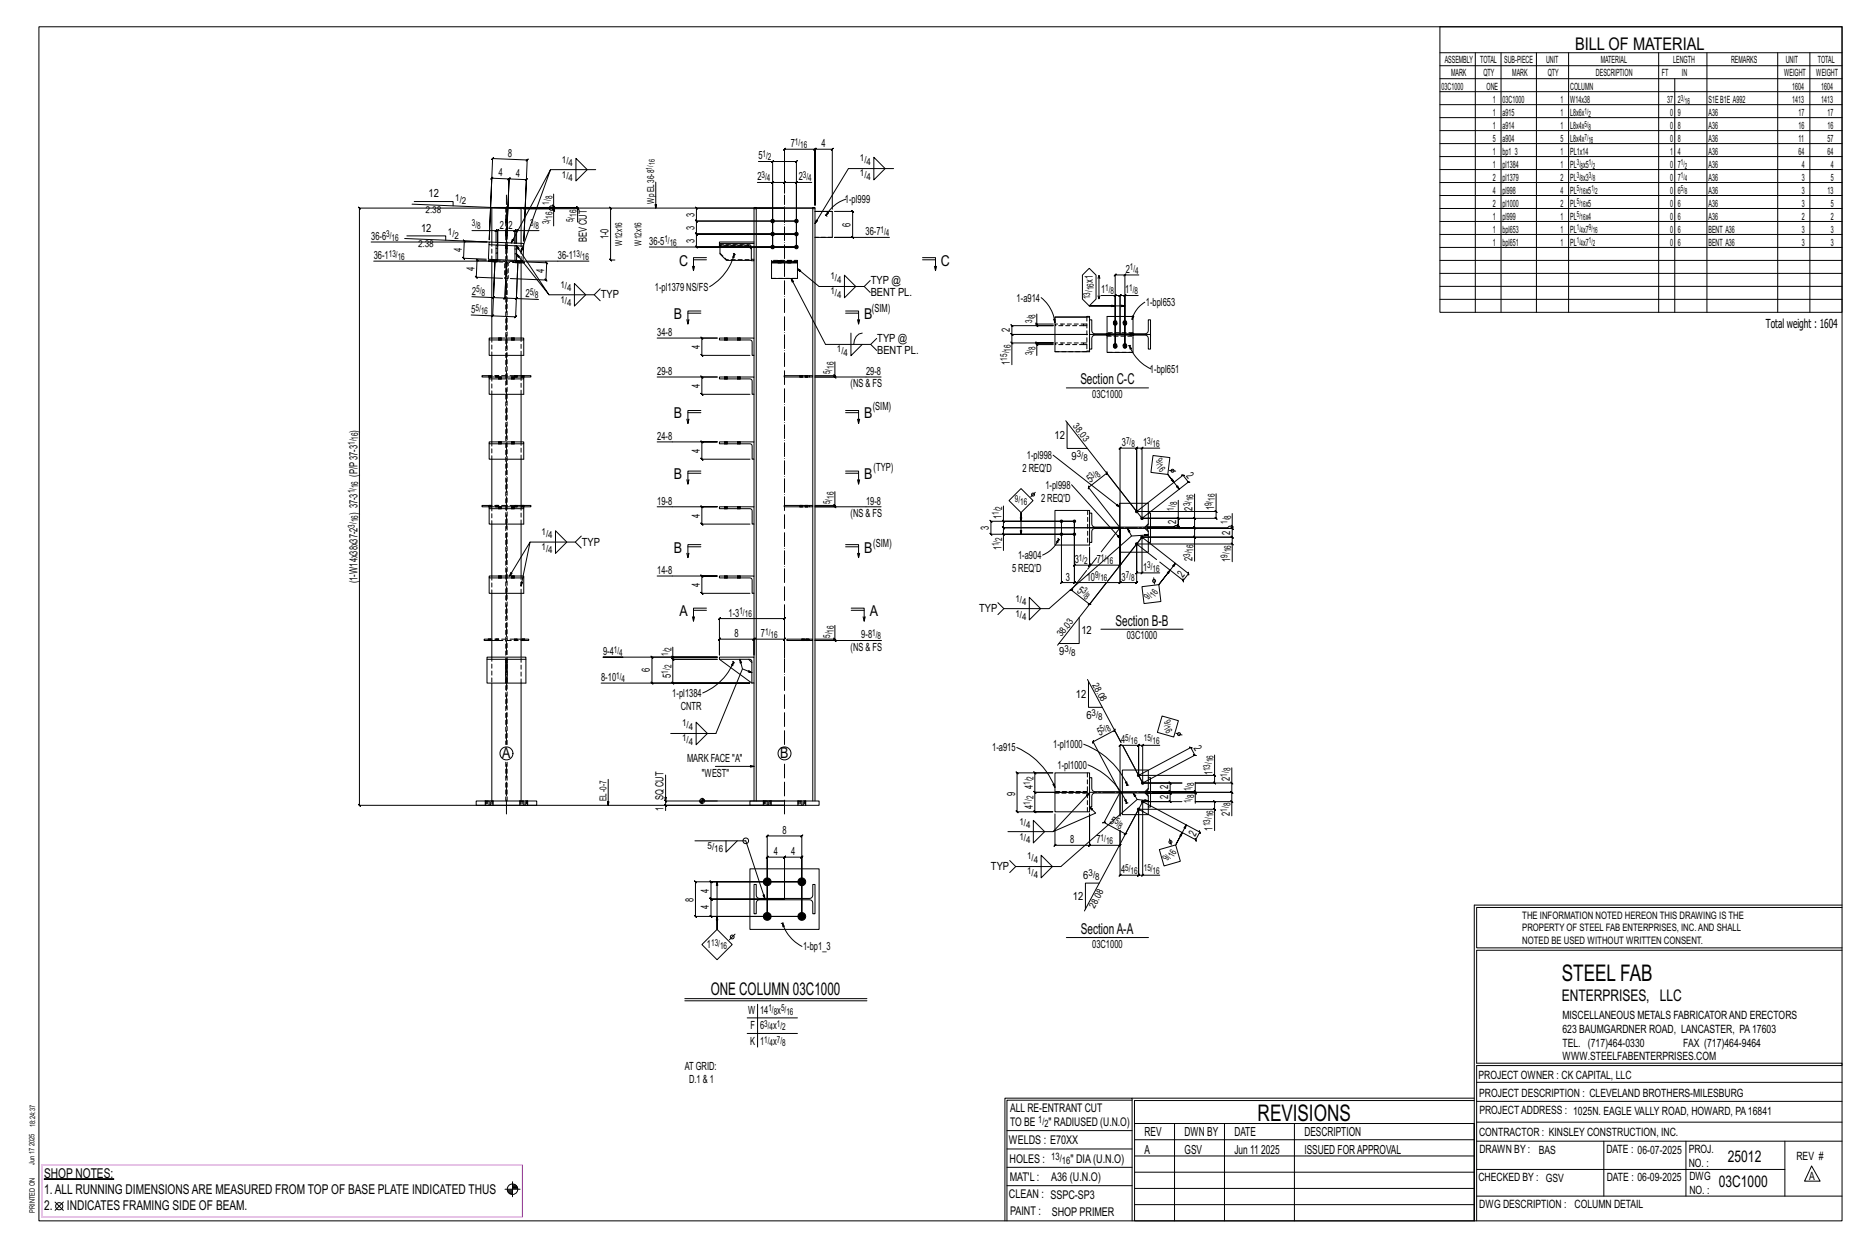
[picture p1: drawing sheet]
<svg xmlns="http://www.w3.org/2000/svg" width="914mm" height="610mm" viewBox="0 0 914 610" stroke-linecap="round" stroke-linejoin="round" font-family="sans-serif">
<defs><g id="words">
<g font-size="11.2">
<text x="764" y="480">STEEL FAB</text>
<text x="616" y="548">REVISIONS</text>
</g>
<g font-size="8.6">
<text x="771" y="24">BILL OF MATERIAL</text>
<text x="348" y="487">ONE COLUMN 03C1000</text>
</g>
<g font-size="7.9">
<text x="765" y="490">ENTERPRISES, LLC</text>
<text x="846" y="569">25012</text>
<text x="841" y="581">03C1000</text>
</g>
<g font-size="7.3">
<text x="332" y="130">C</text>
<text x="461" y="130">C</text>
<text x="330" y="156">B</text>
<text x="423" y="156">B</text>
<text x="529" y="188">Section C-C</text>
<text x="330" y="205">B</text>
<text x="423" y="205">B</text>
<text x="330" y="234">B</text>
<text x="423" y="234">B</text>
<text x="330" y="270">B</text>
<text x="423" y="270">B</text>
<text x="333" y="301">A</text>
<text x="426" y="301">A</text>
<text x="546" y="306">Section B-B</text>
<text x="246" y="371">A</text>
<text x="382" y="371">B</text>
<text x="529" y="457">SectionA-A</text>
</g>
<g font-size="6.6">
<text x="22" y="576">SHOP NOTES:</text>
<text x="22" y="584">1.ALL RUNNING DIMENSIONSARE MEASURED FROM TOP OF BASE PLATE INDICATED THUS</text>
<text x="22" y="592">2.</text>
<text x="33" y="592">INDICATES FRAMING SIDE OF BEAM.</text>
</g>
<g font-size="6.1">
<text x="864" y="161">Total weight : 1604</text>
<text x="560" y="556">REV</text>
<text x="580" y="556">DWN BY</text>
<text x="604" y="556">DATE</text>
<text x="639" y="556">DESCRIPTION</text>
<text x="560" y="564">A</text>
<text x="580" y="564">GSV</text>
<text x="604" y="564">Jun 11</text>
<text x="617" y="564">2025</text>
<text x="639" y="564">ISSUED FORAPPROVAL</text>
</g>
<g font-size="5.9">
<text x="494" y="560">WELDS : E70XX</text>
<text x="494" y="569">HOLES :</text>
<text x="524" y="569">&quot; DIA(U.N.O)</text>
<text x="494" y="578">MAT'L :</text>
<text x="515" y="578">A36 (U.N.O)</text>
<text x="494" y="586">CLEAN : SSPC-SP3</text>
<text x="495" y="595">PAINT :</text>
<text x="515" y="595">SHOP PRIMER</text>
</g>
<g font-size="5.8">
<text x="494" y="544">ALL RE-ENTRANT CUT</text>
<text x="494" y="551">TO BE</text>
<text x="513" y="551">&quot; RADIUSED (U.N.O)</text>
</g>
<g font-size="5.6">
<text x="765" y="499">MISCELLANEOUS METALS FABRICATORAND ERECTORS</text>
<text x="765" y="505">623 BAUMGARDNER ROAD, LANCASTER, PA17603</text>
<text x="765" y="512">TEL. (717)464-0330</text>
<text x="824" y="512">FAX (717)464-9464</text>
<text x="765" y="519">WWW.STEELFABENTERPRISES.COM</text>
<text x="724" y="528">PROJECT OWNER : CK CAPITAL, LLC</text>
<text x="724" y="537">PROJECT DESCRIPTION : CLEVELAND BROTHERS-MILESBURG</text>
<text x="724" y="545">PROJECTADDRESS : 1025N. EAGLE VALLY ROAD, HOWARD, PA16841</text>
<text x="724" y="556">CONTRACTOR : KINSLEY CONSTRUCTION, INC.</text>
<text x="724" y="564">DRAWN BY :</text>
<text x="753" y="564">BAS</text>
<text x="786" y="564">DATE : 06-07-2025</text>
<text x="827" y="564">PROJ.</text>
<text x="879" y="568">REV #</text>
<text x="827" y="571">NO. :</text>
<text x="724" y="578">CHECKED BY : GSV</text>
<text x="787" y="578">DATE : 06-09-2025</text>
<text x="827" y="578">DWG</text>
<text x="886" y="578">A</text>
<text x="827" y="584">NO. :</text>
<text x="724" y="591">DWG DESCRIPTION : COLUMN DETAIL</text>
</g>
<g font-size="5.5">
<text x="249" y="77" transform="rotate(2 249 77)">8</text>
<text x="387" y="72">7</text>
<text x="402" y="72">4</text>
<text x="371" y="78">5</text>
<text x="244" y="86" transform="rotate(2 244 86)">4</text>
<text x="252" y="87" transform="rotate(2 252 87)">4</text>
<text x="371" y="88">2</text>
<text x="391" y="88">2</text>
<text x="210" y="97">12</text>
<text x="414" y="99">1-pl999</text>
<text x="340" y="106" transform="rotate(-90 340 106)">3</text>
<text x="206" y="113">12</text>
<text x="245" y="112">2</text>
<text x="249" y="112">2</text>
<text x="340" y="113" transform="rotate(-90 340 113)">3</text>
<text x="416" y="111" transform="rotate(-90 416 111)">6</text>
<text x="182" y="117">36-6</text>
<text x="287" y="119" transform="rotate(-90 287 119)">BEV CUT</text>
<text x="298" y="117" transform="rotate(-90 298 117)">1-0</text>
<text x="318" y="120">36-5</text>
<text x="340" y="119" transform="rotate(-90 340 119)">3</text>
<text x="424" y="115">36-7</text>
<text x="226" y="124" transform="rotate(-88 226 124)">4</text>
<text x="183" y="127">36-1</text>
<text x="273" y="127">36-1</text>
<text x="232" y="132" transform="rotate(-88 232 132)">4</text>
<text x="266" y="134" transform="rotate(-88 266 134)">4</text>
<text x="551" y="134">2</text>
<text x="321" y="142">1-pl1379 NS/FS</text>
<text x="426" y="139">TYP @</text>
<text x="535" y="138" transform="rotate(-90 535 138)">x1</text>
<text x="539" y="144">1</text>
<text x="551" y="144">1</text>
<text x="231" y="144" transform="rotate(2 231 144)">2</text>
<text x="257" y="145" transform="rotate(2 257 145)">2</text>
<text x="294" y="146">TYP</text>
<text x="426" y="145">BENT PL.</text>
<text x="498" y="148">1-a914</text>
<text x="561" y="150">1-bpl653</text>
<text x="231" y="153" transform="rotate(2 231 153)">5</text>
<text x="427" y="153">(SIM)</text>
<text x="322" y="164">34-8</text>
<text x="429" y="168">TYP @</text>
<text x="494" y="162" transform="rotate(-90 494 162)">2</text>
<text x="343" y="171" transform="rotate(-90 343 171)">4</text>
<text x="429" y="173">BENT PL.</text>
<text x="494" y="178" transform="rotate(-90 494 178)">1</text>
<text x="322" y="183">29-8</text>
<text x="424" y="183">29-8</text>
<text x="563" y="183">1-bpl651</text>
<text x="343" y="190" transform="rotate(-90 343 190)">4</text>
<text x="416" y="189">(NS &amp; FS</text>
<text x="535" y="195">03C1000</text>
<text x="427" y="200">(SIM)</text>
<text x="175" y="212" transform="rotate(-90 175 212)">)</text>
<text x="322" y="215">24-8</text>
<text x="516" y="215">12</text>
<text x="343" y="222" transform="rotate(-90 343 222)">4</text>
<text x="549" y="218">3</text>
<text x="560" y="218">1</text>
<text x="503" y="225">1-pl998</text>
<text x="524" y="225">9</text>
<text x="175" y="233" transform="rotate(-90 175 233)">(P/P37-3</text>
<text x="428" y="231">(TYP)</text>
<text x="501" y="231">2 REQ'D</text>
<text x="581" y="233" transform="rotate(52 581 233)">2</text>
<text x="512" y="239">1-pl998</text>
<text x="534" y="236" transform="rotate(-38 534 236)">5</text>
<text x="510" y="246">2 REQ'D</text>
<text x="322" y="247">19-8</text>
<text x="424" y="247">19-8</text>
<text x="584" y="250" transform="rotate(-90 584 250)">2</text>
<text x="594" y="250" transform="rotate(-90 594 250)">1</text>
<text x="175" y="252" transform="rotate(-90 175 252)">) 37-3</text>
<text x="343" y="254" transform="rotate(-90 343 254)">4</text>
<text x="416" y="253">(NS &amp; FS</text>
<text x="490" y="254" transform="rotate(-90 490 254)">1</text>
<text x="576" y="256" transform="rotate(-90 576 256)">2</text>
<text x="484" y="259" transform="rotate(-90 484 259)">3</text>
<text x="602" y="262" transform="rotate(-90 602 262)">2</text>
<text x="285" y="267">TYP</text>
<text x="427" y="268">(SIM)</text>
<text x="490" y="269" transform="rotate(-90 490 269)">1</text>
<text x="498" y="273">1-a904</text>
<text x="526" y="276">3</text>
<text x="537" y="276">7</text>
<text x="584" y="275" transform="rotate(-90 584 275)">2</text>
<text x="602" y="275" transform="rotate(-90 602 275)">1</text>
<text x="322" y="281">14-8</text>
<text x="495" y="280">5 REQ'D</text>
<text x="560" y="279">1</text>
<text x="175" y="285" transform="rotate(-90 175 285)">(1-W14x38x37-2</text>
<text x="343" y="287" transform="rotate(-90 343 287)">4</text>
<text x="522" y="284">3</text>
<text x="532" y="284">10</text>
<text x="549" y="284">3</text>
<text x="579" y="283" transform="rotate(-52 579 283)">2</text>
<text x="527" y="289" transform="rotate(38 527 289)">5</text>
<text x="479" y="300">TYP</text>
<text x="357" y="302">1-3</text>
<text x="360" y="312">8</text>
<text x="372" y="312">7</text>
<text x="529" y="310">12</text>
<text x="422" y="312">9-8</text>
<text x="552" y="313">03C1000</text>
<text x="295" y="321">9-4</text>
<text x="416" y="318">(NS &amp; FS</text>
<text x="519" y="320">9</text>
<text x="318" y="329" transform="rotate(-90 318 329)">6</text>
<text x="294" y="333">8-10</text>
<text x="328" y="332" transform="rotate(-90 328 332)">5</text>
<text x="329" y="341">1-pl1384</text>
<text x="527" y="341">12</text>
<text x="333" y="347">CNTR</text>
<text x="532" y="352">6</text>
<text x="538" y="360" transform="rotate(-28 538 360)">5</text>
<text x="549" y="364">4</text>
<text x="584" y="366" transform="rotate(62 584 366)">2</text>
<text x="486" y="368">1-a915</text>
<text x="516" y="366">1-pl1000</text>
<text x="336" y="373">MARK FACE &quot;A&quot;</text>
<text x="518" y="376">1-pl1000</text>
<text x="344" y="380">&quot;WEST&quot;</text>
<text x="594" y="379" transform="rotate(-90 594 379)">1</text>
<text x="602" y="382" transform="rotate(-90 602 382)">2</text>
<text x="497" y="390" transform="rotate(-90 497 390)">9</text>
<text x="506" y="386" transform="rotate(-90 506 386)">4</text>
<text x="572" y="386" transform="rotate(-90 572 386)">2</text>
<text x="325" y="391" transform="rotate(-90 325 391)">SQ CUT</text>
<text x="506" y="396" transform="rotate(-90 506 396)">4</text>
<text x="572" y="391" transform="rotate(-90 572 391)">2</text>
<text x="325" y="397" transform="rotate(-90 325 397)">1</text>
<text x="602" y="399" transform="rotate(-90 602 399)">2</text>
<text x="383" y="408">8</text>
<text x="543" y="403" transform="rotate(28 543 403)">5</text>
<text x="594" y="406" transform="rotate(-90 594 406)">1</text>
<text x="524" y="413">8</text>
<text x="537" y="413">7</text>
<text x="585" y="409" transform="rotate(-62 585 409)">2</text>
<text x="379" y="418">4</text>
<text x="387" y="418">4</text>
<text x="485" y="426">TYP</text>
<text x="530" y="430">6</text>
<text x="549" y="427">4</text>
<text x="347" y="437" transform="rotate(-90 347 437)">4</text>
<text x="339" y="441" transform="rotate(-90 339 441)">8</text>
<text x="525" y="440">12</text>
<text x="347" y="445" transform="rotate(-90 347 445)">4</text>
<text x="346" y="464">1</text>
<text x="393" y="465">1-bp1_3</text>
<text x="535" y="464">03C1000</text>
<text x="366" y="496">W</text>
<text x="372" y="496">14</text>
<text x="380" y="496">x</text>
<text x="367" y="504">F</text>
<text x="372" y="504">6</text>
<text x="378" y="504">x</text>
<text x="367" y="511">K</text>
<text x="372" y="511">1</text>
<text x="378" y="511">x</text>
<text x="335" y="523">AT GRID:</text>
<text x="337" y="530">D.1 &amp; 1</text>
</g>
<g font-size="5">
<text x="745" y="450">THE INFORMATION NOTED HEREON THIS DRAWING IS THE</text>
<text x="745" y="456">PROPERTY OF STEEL FAB ENTERPRISES, INC.AND SHALL</text>
<text x="745" y="462">NOTED BE USED WITHOUT WRITTEN CONSENT.</text>
<text x="508" y="550">1/</text>
<text x="511" y="551">2</text>
<text x="515" y="568">13/</text>
<text x="520" y="570">16</text>
</g>
<g font-size="4.9">
<text x="707" y="31">ASSEMBLY</text>
<text x="725" y="31">TOTAL</text>
<text x="736" y="31">SUB-PIECE</text>
<text x="757" y="31">UNIT</text>
<text x="784" y="31">MATERIAL</text>
<text x="819" y="31">LENGTH</text>
<text x="847" y="31">REMARKS</text>
<text x="874" y="31">UNIT</text>
<text x="890" y="31">TOTAL</text>
<text x="710" y="37">MARK</text>
<text x="726" y="37">QTY</text>
<text x="740" y="37">MARK</text>
<text x="758" y="37">QTY</text>
<text x="781" y="37">DESCRIPTION</text>
<text x="814" y="37">FT</text>
<text x="823" y="37">IN</text>
<text x="873" y="37">WEIGHT</text>
<text x="889" y="37">WEIGHT</text>
<text x="706" y="44">03C1000</text>
<text x="728" y="44">ONE</text>
<text x="769" y="44">COLUMN</text>
<text x="877" y="44">1604</text>
<text x="891" y="44">1604</text>
<text x="731" y="50">1</text>
<text x="736" y="50">03C1000</text>
<text x="764" y="50">1</text>
<text x="769" y="50">W14x38</text>
<text x="816" y="50">37</text>
<text x="821" y="50">2</text>
<text x="836" y="50">S1EB1E A992</text>
<text x="877" y="50">1413</text>
<text x="891" y="50">1413</text>
<text x="731" y="57">1</text>
<text x="736" y="57">a915</text>
<text x="764" y="57">1</text>
<text x="769" y="57">L8x6x</text>
<text x="818" y="57">0</text>
<text x="821" y="57">9</text>
<text x="836" y="57">A36</text>
<text x="880" y="57">17</text>
<text x="895" y="57">17</text>
<text x="731" y="63">1</text>
<text x="736" y="63">a914</text>
<text x="764" y="63">1</text>
<text x="769" y="63">L8x4x</text>
<text x="818" y="63">0</text>
<text x="821" y="63">8</text>
<text x="836" y="63">A36</text>
<text x="880" y="63">16</text>
<text x="895" y="63">16</text>
<text x="731" y="69">5</text>
<text x="736" y="69">a904</text>
<text x="764" y="69">5</text>
<text x="769" y="69">L8x4x</text>
<text x="818" y="69">0</text>
<text x="821" y="69">8</text>
<text x="836" y="69">A36</text>
<text x="880" y="69">11</text>
<text x="895" y="69">57</text>
<text x="731" y="76">1</text>
<text x="736" y="76">bp1_3</text>
<text x="764" y="76">1</text>
<text x="769" y="76">PL1x14</text>
<text x="818" y="76">1</text>
<text x="821" y="76">4</text>
<text x="836" y="76">A36</text>
<text x="880" y="76">64</text>
<text x="895" y="76">64</text>
<text x="731" y="82">1</text>
<text x="736" y="82">pl1384</text>
<text x="764" y="82">1</text>
<text x="769" y="82">PL x5</text>
<text x="818" y="82">0</text>
<text x="821" y="82">7</text>
<text x="836" y="82">A36</text>
<text x="882" y="82">4</text>
<text x="896" y="82">4</text>
<text x="731" y="88">2</text>
<text x="736" y="88">pl1379</text>
<text x="764" y="88">2</text>
<text x="769" y="88">PL x3</text>
<text x="818" y="88">0</text>
<text x="821" y="88">7</text>
<text x="836" y="88">A36</text>
<text x="882" y="88">3</text>
<text x="896" y="88">5</text>
<text x="731" y="95">4</text>
<text x="736" y="95">pl998</text>
<text x="764" y="95">4</text>
<text x="769" y="95">PL</text>
<text x="776" y="95">x5</text>
<text x="818" y="95">0</text>
<text x="821" y="95">6</text>
<text x="836" y="95">A36</text>
<text x="882" y="95">3</text>
<text x="895" y="95">13</text>
<text x="731" y="101">2</text>
<text x="736" y="101">pl1000</text>
<text x="764" y="101">2</text>
<text x="769" y="101">PL</text>
<text x="776" y="101">x5</text>
<text x="818" y="101">0</text>
<text x="821" y="101">6</text>
<text x="836" y="101">A36</text>
<text x="882" y="101">3</text>
<text x="896" y="101">5</text>
<text x="731" y="107">1</text>
<text x="736" y="107">pl999</text>
<text x="764" y="107">1</text>
<text x="769" y="107">PL</text>
<text x="776" y="107">x4</text>
<text x="818" y="107">0</text>
<text x="821" y="107">6</text>
<text x="836" y="107">A36</text>
<text x="882" y="107">2</text>
<text x="896" y="107">2</text>
<text x="731" y="114">1</text>
<text x="736" y="114">bpl653</text>
<text x="764" y="114">1</text>
<text x="769" y="114">PL x7</text>
<text x="818" y="114">0</text>
<text x="821" y="114">6</text>
<text x="836" y="114">BENT A36</text>
<text x="882" y="114">3</text>
<text x="896" y="114">3</text>
<text x="731" y="120">1</text>
<text x="736" y="120">bpl651</text>
<text x="764" y="120">1</text>
<text x="769" y="120">PL x7</text>
<text x="818" y="120">0</text>
<text x="821" y="120">6</text>
<text x="836" y="120">BENT A36</text>
<text x="882" y="120">3</text>
<text x="896" y="120">3</text>
</g>
<g font-size="4.7">
<text x="389" y="71">1/</text>
<text x="373" y="77">1/</text>
<text x="392" y="72">16</text>
<text x="275" y="80">1/</text>
<text x="278" y="81">4</text>
<text x="376" y="78">2</text>
<text x="421" y="79">1/</text>
<text x="424" y="81">4</text>
<text x="275" y="87">1/</text>
<text x="278" y="89">4</text>
<text x="373" y="87">3/</text>
<text x="375" y="89">4</text>
<text x="393" y="87">3/</text>
<text x="396" y="89">4</text>
<text x="421" y="86">1/</text>
<text x="424" y="88">4</text>
<text x="223" y="98">1/</text>
<text x="226" y="100">2</text>
<text x="269" y="100" transform="rotate(-90 269 100)">1/</text>
<text x="270" y="97" transform="rotate(-90 270 97)">8</text>
<text x="320" y="100" transform="rotate(-90 320 100)">Wp EL36-8</text>
<text x="208" y="104" transform="rotate(2 208 104)">2.38</text>
<text x="270" y="107" transform="rotate(-90 270 107)">16</text>
<text x="282" y="106" transform="rotate(-90 282 106)">16</text>
<text x="231" y="111">3/</text>
<text x="234" y="112">8</text>
<text x="259" y="111">3/</text>
<text x="262" y="112">8</text>
<text x="269" y="110" transform="rotate(-90 269 110)">3/</text>
<text x="281" y="109" transform="rotate(-90 281 109)">5/</text>
<text x="431" y="114">1/</text>
<text x="189" y="116">3/</text>
<text x="192" y="118">16</text>
<text x="219" y="115">1/</text>
<text x="223" y="117">2</text>
<text x="325" y="119">1/</text>
<text x="434" y="116">4</text>
<text x="190" y="126">13/</text>
<text x="205" y="121" transform="rotate(2 205 121)">2.38</text>
<text x="280" y="126">13/</text>
<text x="305" y="120" transform="rotate(-90 305 120)">W12x16</text>
<text x="314" y="120" transform="rotate(-90 314 120)">W12x16</text>
<text x="328" y="120">16</text>
<text x="195" y="127">16</text>
<text x="285" y="127">16</text>
<text x="407" y="137">1/</text>
<text x="553" y="132">1/</text>
<text x="556" y="134">4</text>
<text x="233" y="143" transform="rotate(2 233 143)">5/</text>
<text x="274" y="141">1/</text>
<text x="278" y="142">4</text>
<text x="410" y="138">4</text>
<text x="535" y="142" transform="rotate(-90 535 142)">16</text>
<text x="541" y="142">1/</text>
<text x="553" y="142">1/</text>
<text x="236" y="145" transform="rotate(2 236 145)">8</text>
<text x="259" y="144" transform="rotate(2 259 144)">5/</text>
<text x="262" y="146" transform="rotate(2 262 146)">8</text>
<text x="274" y="148">1/</text>
<text x="278" y="150">4</text>
<text x="407" y="144">1/</text>
<text x="410" y="146">4</text>
<text x="534" y="146" transform="rotate(-90 534 146)">13/</text>
<text x="544" y="144">8</text>
<text x="555" y="144">8</text>
<text x="233" y="152" transform="rotate(2 233 152)">5/</text>
<text x="235" y="154" transform="rotate(2 235 154)">16</text>
<text x="507" y="155" transform="rotate(-90 507 155)">8</text>
<text x="505" y="158" transform="rotate(-90 505 158)">3/</text>
<text x="410" y="172">1/</text>
<text x="495" y="172" transform="rotate(-90 495 172)">16</text>
<text x="505" y="174" transform="rotate(-90 505 174)">3/</text>
<text x="507" y="171" transform="rotate(-90 507 171)">8</text>
<text x="413" y="174">4</text>
<text x="493" y="176" transform="rotate(-90 493 176)">15/</text>
<text x="406" y="183" transform="rotate(-90 406 183)">5/</text>
<text x="408" y="181" transform="rotate(-90 408 181)">16</text>
<text x="525" y="209" transform="rotate(52 525 209)">38.03</text>
<text x="175" y="215" transform="rotate(-90 175 215)">16</text>
<text x="174" y="218" transform="rotate(-90 174 218)">1/</text>
<text x="551" y="217">7/</text>
<text x="554" y="219">8</text>
<text x="562" y="217">3/</text>
<text x="564" y="219">16</text>
<text x="527" y="224">3/</text>
<text x="530" y="225">8</text>
<text x="566" y="225" transform="rotate(52 566 225)">9/</text>
<text x="538" y="234" transform="rotate(-38 538 234)">8</text>
<text x="566" y="228" transform="rotate(52 566 228)">16</text>
<text x="175" y="239" transform="rotate(-90 175 239)">16</text>
<text x="535" y="234" transform="rotate(-38 535 234)">3/</text>
<text x="174" y="241" transform="rotate(-90 174 241)">1/</text>
<text x="408" y="244" transform="rotate(-90 408 244)">16</text>
<text x="497" y="245">9/</text>
<text x="584" y="245" transform="rotate(-90 584 245)">16</text>
<text x="595" y="245" transform="rotate(-90 595 245)">16</text>
<text x="406" y="247" transform="rotate(-90 406 247)">5/</text>
<text x="489" y="252" transform="rotate(-90 489 252)">1/</text>
<text x="491" y="249" transform="rotate(-90 491 249)">2</text>
<text x="499" y="247">16</text>
<text x="575" y="250" transform="rotate(-90 575 250)">1/</text>
<text x="576" y="247" transform="rotate(-90 576 247)">8</text>
<text x="583" y="248" transform="rotate(-90 583 248)">3/</text>
<text x="593" y="248" transform="rotate(-90 593 248)">9/</text>
<text x="175" y="256" transform="rotate(-90 175 256)">16</text>
<text x="601" y="256" transform="rotate(-90 601 256)">1/</text>
<text x="603" y="254" transform="rotate(-90 603 254)">8</text>
<text x="174" y="258" transform="rotate(-90 174 258)">3/</text>
<text x="265" y="262">1/</text>
<text x="268" y="263">4</text>
<text x="265" y="269">1/</text>
<text x="489" y="267" transform="rotate(-90 489 267)">1/</text>
<text x="491" y="265" transform="rotate(-90 491 265)">2</text>
<text x="584" y="270" transform="rotate(-90 584 270)">16</text>
<text x="268" y="271">4</text>
<text x="528" y="274">1/</text>
<text x="531" y="276">2</text>
<text x="539" y="274">1/</text>
<text x="541" y="276">16</text>
<text x="583" y="273" transform="rotate(-90 583 273)">3/</text>
<text x="601" y="273" transform="rotate(-90 601 273)">9/</text>
<text x="603" y="270" transform="rotate(-90 603 270)">16</text>
<text x="562" y="278">3/</text>
<text x="564" y="280">16</text>
<text x="536" y="283">9/</text>
<text x="539" y="284">16</text>
<text x="551" y="283">7/</text>
<text x="554" y="284">8</text>
<text x="529" y="290" transform="rotate(38 529 290)">3/</text>
<text x="530" y="293" transform="rotate(38 530 293)">8</text>
<text x="562" y="293" transform="rotate(-52 562 293)">9/</text>
<text x="565" y="292" transform="rotate(-52 565 292)">16</text>
<text x="497" y="294">1/</text>
<text x="500" y="296">4</text>
<text x="362" y="300">1/</text>
<text x="365" y="302">16</text>
<text x="497" y="302">1/</text>
<text x="500" y="303">4</text>
<text x="375" y="310">1/</text>
<text x="408" y="309" transform="rotate(-90 408 309)">16</text>
<text x="427" y="311">1/</text>
<text x="520" y="312" transform="rotate(-52 520 312)">38.03</text>
<text x="377" y="312">16</text>
<text x="406" y="312" transform="rotate(-90 406 312)">5/</text>
<text x="430" y="313">8</text>
<text x="301" y="319">1/</text>
<text x="303" y="321">4</text>
<text x="327" y="321" transform="rotate(-90 327 321)">1/</text>
<text x="329" y="318" transform="rotate(-90 329 318)">2</text>
<text x="521" y="319">3/</text>
<text x="524" y="321">8</text>
<text x="327" y="330" transform="rotate(-90 327 330)">1/</text>
<text x="329" y="327" transform="rotate(-90 329 327)">2</text>
<text x="302" y="332">1/</text>
<text x="304" y="334">4</text>
<text x="535" y="335" transform="rotate(62 535 335)">28.08</text>
<text x="534" y="350">3/</text>
<text x="538" y="352">8</text>
<text x="570" y="353" transform="rotate(61 570 353)">9/</text>
<text x="334" y="355">1/</text>
<text x="337" y="357">4</text>
<text x="541" y="358" transform="rotate(-28 541 358)">/8</text>
<text x="570" y="356" transform="rotate(61 570 356)">16</text>
<text x="334" y="363">1/</text>
<text x="337" y="364">4</text>
<text x="551" y="362">5/</text>
<text x="553" y="364">16</text>
<text x="560" y="362">15/</text>
<text x="564" y="364">16</text>
<text x="592" y="377" transform="rotate(-90 592 377)">13/</text>
<text x="594" y="373" transform="rotate(-90 594 373)">16</text>
<text x="602" y="377" transform="rotate(-90 602 377)">8</text>
<text x="506" y="381" transform="rotate(-90 506 381)">2</text>
<text x="601" y="380" transform="rotate(-90 601 380)">1/</text>
<text x="504" y="384" transform="rotate(-90 504 384)">1/</text>
<text x="583" y="387" transform="rotate(-90 583 387)">1/</text>
<text x="585" y="384" transform="rotate(-90 585 384)">8</text>
<text x="297" y="392" transform="rotate(-90 297 392)">EL-0-7</text>
<text x="504" y="394" transform="rotate(-90 504 394)">1/</text>
<text x="506" y="391" transform="rotate(-90 506 391)">2</text>
<text x="583" y="393" transform="rotate(-90 583 393)">1/</text>
<text x="585" y="390" transform="rotate(-90 585 390)">8</text>
<text x="602" y="394" transform="rotate(-90 602 394)">8</text>
<text x="594" y="400" transform="rotate(-90 594 400)">16</text>
<text x="601" y="397" transform="rotate(-90 601 397)">1/</text>
<text x="499" y="403">1/</text>
<text x="502" y="405">4</text>
<text x="545" y="402" transform="rotate(28 545 402)">5/</text>
<text x="547" y="405" transform="rotate(28 547 405)">8</text>
<text x="592" y="404" transform="rotate(-90 592 404)">13/</text>
<text x="499" y="411">1/</text>
<text x="502" y="412">4</text>
<text x="539" y="411">1/</text>
<text x="541" y="413">16</text>
<text x="346" y="415">5/</text>
<text x="350" y="417">16</text>
<text x="574" y="420" transform="rotate(-61 574 420)">16</text>
<text x="503" y="420">1/</text>
<text x="506" y="422">4</text>
<text x="551" y="426">5/</text>
<text x="560" y="426">15/</text>
<text x="572" y="421" transform="rotate(-61 572 421)">9/</text>
<text x="503" y="428">1/</text>
<text x="506" y="429">4</text>
<text x="533" y="429">3/</text>
<text x="536" y="430">8</text>
<text x="553" y="428">16</text>
<text x="564" y="428">16</text>
<text x="536" y="445" transform="rotate(-62 536 445)">28.08</text>
<text x="348" y="463">13/</text>
<text x="352" y="464">16</text>
<text x="376" y="495">1/</text>
<text x="379" y="496">8</text>
<text x="382" y="495">5/</text>
<text x="385" y="496">16</text>
<text x="374" y="502">3/</text>
<text x="380" y="502">1/</text>
<text x="377" y="504">4</text>
<text x="383" y="504">2</text>
<text x="374" y="510">1/</text>
<text x="377" y="512">4</text>
<text x="380" y="510">7/</text>
<text x="383" y="512">8</text>
</g>
<g font-size="4.2">
<text x="823" y="49">3/</text>
<text x="825" y="51">16</text>
<text x="776" y="56">1/</text>
<text x="778" y="57">2</text>
<text x="776" y="62">5/</text>
<text x="778" y="63">8</text>
<text x="776" y="68">7/</text>
<text x="778" y="70">16</text>
<text x="772" y="81">3/</text>
<text x="774" y="82">8</text>
<text x="778" y="81">1/</text>
<text x="780" y="82">2</text>
<text x="823" y="81">1/</text>
<text x="825" y="82">2</text>
<text x="772" y="87">3/</text>
<text x="774" y="89">8</text>
<text x="778" y="87">3/</text>
<text x="780" y="89">8</text>
<text x="823" y="87">1/</text>
<text x="825" y="89">4</text>
<text x="772" y="94">5/</text>
<text x="774" y="95">16</text>
<text x="779" y="94">1/</text>
<text x="781" y="95">2</text>
<text x="823" y="94">5/</text>
<text x="825" y="95">8</text>
<text x="772" y="100">5/</text>
<text x="774" y="101">16</text>
<text x="772" y="106">5/</text>
<text x="774" y="108">16</text>
<text x="772" y="113">1/</text>
<text x="778" y="113">9/</text>
<text x="772" y="119">1/</text>
<text x="774" y="114">4</text>
<text x="778" y="119">1/</text>
<text x="780" y="114">16</text>
<text x="774" y="121">4</text>
<text x="780" y="121">2</text>
</g>
<g font-size="4">
<text x="319" y="83" transform="rotate(-90 319 83)">1/</text>
<text x="321" y="81" transform="rotate(-90 321 81)">16</text>
</g>
<g font-size="3.7">
<text x="17" y="551" transform="rotate(-90 17 551)">18:24:37</text>
<text x="17" y="561" transform="rotate(-90 17 561)">2025</text>
<text x="17" y="570" transform="rotate(-90 17 570)">Jun 17</text>
<text x="17" y="593" transform="rotate(-90 17 593)">PRINTED ON</text>
</g>
</g></defs>
<g fill="#000" stroke="#000" stroke-width=".49">
<path d="M381 128h2zM386 128h1zM22 577h34z"/>
<circle cx="378" cy="115" r=".9"/>
<circle cx="378" cy="108" r=".9"/>
<circle cx="390" cy="108" r=".9"/>
<circle cx="390" cy="115" r=".9"/>
<circle cx="378" cy="121" r=".9"/>
<circle cx="390" cy="121" r=".9"/>
<circle cx="546" cy="158" r="1"/>
<circle cx="551" cy="158" r="1"/>
<circle cx="546" cy="169" r="1"/>
<circle cx="551" cy="169" r="1"/>
<circle cx="520" cy="255" r=".6"/>
<circle cx="526" cy="255" r=".6"/>
<circle cx="556" cy="250" r=".6"/>
<circle cx="559" cy="254" r=".6"/>
<circle cx="520" cy="261" r=".6"/>
<circle cx="526" cy="261" r=".6"/>
<circle cx="556" cy="266" r=".6"/>
<circle cx="559" cy="263" r=".6"/>
<circle cx="557" cy="379" r=".6"/>
<circle cx="557" cy="396" r=".6"/>
<circle cx="559" cy="383" r=".6"/>
<circle cx="559" cy="392" r=".6"/>
<circle cx="376" cy="431" r="1.9"/>
<circle cx="392" cy="431" r="1.9"/>
<circle cx="376" cy="448" r="1.9"/>
<circle cx="392" cy="448" r="1.9"/>
</g>
<g fill="none" stroke="#000" stroke-width=".49">
<path d="M19 13h883v584h-883zM705 13h197v140h-197zM705 26h197M705 32h197M705 39h197M722 26v127M735 26v127M752 26v127M768 26v127M812 26v127M820 39v114M836 26v127"/>
<path d="M870 26v127M886 26v127M705 45h197M705 51h197M705 58h197M241 78l1-1-1 1h17v1l1-1h-1l-2 40 2-30v-1l-1 1h1h-9l1-1-1 1-1 31 1-31 1-1-1 1-8-1-1 1 1-1-2 30 2-39zM282 77l5 6-5 6zM371 79h7v42v-32h-7M378 79h12l-1 1 1-1v42v-32h7M379 79l-1 1zM428 77l5 5-5 6zM705 64h197"/>
<path d="M705 70h197M705 77h197M202 100l46 2M203 99h19v2M269 83h23M271 95v6h-1l-1 1h-27h41l-1-1 1 1M321 89v13M378 89h6v1l1-1h-1v5M379 89l-1 1zM384 94v-21v1l1-1h-1h15l-1 1 1-1v27v-27l-1 1 1-1h8v1l1-1h-1v29M390 89h-6h1l-1 1v-1v5M390 89l-1 1z"/>
<path d="M414 97a16 16 0 0 0-10 8M437 82h-22l-16 27M705 83h197M705 89h197M705 96h197M182 118h56h-11v-1l1 1h-1v8h-1l1 1v-1l11 1M198 117l41 1M199 115h19v3M231 113h12v6M239 120v7h4M239 118l17 1v1h-17zM241 118v-16h14v17"/>
<path d="M242 113l1-1zM243 120h1v4h-1zM243 113h1h-1l1-1v1v7v-7h-1l1-1v1h4h-1l1-1v1v6v-6h-1l1-1v1h4l1-1-1 1v6v-6l1-1-1 1h1M248 109h.1M248 107h.1M248 115h.1M248 114h.1M248 120h.1M250 119l19-36-14 40M252 113l1-1zM264 113h-11v6M271 102l1 1z"/>
<path d="M271 100l1 1zM271 101v1v-1l1 1h-1h-22h22v-1l1 1h-1v1M282 102l1 1zM283 109v-7h-27h13l1 1h1v8M298 101l1 1zM299 102v25h-1l1 1v-1h2M352 119h17v9h-1v-7h-1l-15-1zM369 118h-17v1M369 102h1v290M369 102h30v290M369 102v17M370 102h28v82"/>
<path d="M398 102h1M404 105h.1M404 105l1 1M405 104h1l-2 1zM407 103h-8h8v13h-8M408 103h9l1 1-1-1v13l1 1-1-1h-9h27M705 102h197M705 108h197M705 115h197M183 128h105M238 127h-4h-1l1 1v-1l-1 9v-1l1 1h-1h13M241 127h-2v1h2"/>
<path d="M241 127v38M241 128h.1M241 127h.1M243 124v3h1v-3M243 128h.1M248 122h.1M252 120v4h1v-4l16 24-16-20 1 1v1l-1-2v3h-1v-3M252 128h.1M255 129h.1M255 128h.1M255 128h2v1h-2M255 128v37"/>
<path d="M256 120v8l-12-1M258 128l10 1-1-1 1 1-1 8v-1l1 2-1-1-17-1M281 139l6 5-6 6zM318 121h72h-49l-1-1 1 1v-6l-1-1 1 1h49h-49l-1-1 1 1v-7v1l-1-1h1h49h-49v1l-1-1h1v-6l-1-1 1 1h43h-208l-1-1 1 1v292l-1-1 1 1h208h-58v3M339 130v2M339 127h7M346 126h-7v6l1-2M352 120v4l4 3h12M359 124h.1M359 124v2zM359 124a26 26 0 0 1-12 16M359 124l1 1"/>
<path d="M366 120l2 2M367 120l1 1M369 128v37M378 128h12v1h-12zM378 128h12M378 129v7h12v-7M381 128h1M386 128h1M387 136l17 33h22l3-3M390 131l11 9h22l3-3M413 135l6 5-6 6zM452 126h6v6v-2"/>
<path d="M452 127h6M457 130l1 2M530 135l3-4 4 4v11l-4 4-3-4zM538 135l-1 1M538 136v-1v11M550 135l1-1zM551 135h-5v-1l-1 1h1v34v-24h-7M557 135h-6v34v-24h6M705 121h197M705 127h197M705 134h197M231 145l11 1v-18l-1 27-10-1"/>
<path d="M241 155l1-1zM241 146l1-1zM242 146h5l1-1-1 1 1-18-1 18 1-1-1 1h6M252 147l1-1zM264 147l-11-1 1-18-2 27h1h-1h-11M291 144l3 3M294 141l-3 3h-22M336 156l1 3M337 153h6M343 152h-6v7v-3M414 152h6v7l1-3M414 153h6"/>
<path d="M420 156v3M423 140l3 3M507 158l1 1zM508 159h-1l1 1v-1h8h-21l1 1-1-1v5v-1l1 1h-1h37h-37v-1l1 1h-1v4M508 154v5h8M510 146a18 18 0 0 1 6 12M516 156h1l-1 2zM516 155h17M533 156h1l1 6 1 1h25l1-1v-6h1v15h-1v-6l-1-1h-26l-1 2v5h-1zM533 156v-1h-17v17h17v-1M537 145l1 1v-1M542 155h13"/>
<path d="M546 145h2l1-1-1 1v19v-19l1-1-1 1h3M546 150h-13h18M546 144l-1 1zM551 145v-1l-1 1zM554 155h1l-1 1zM560 148a14 14 0 0 0-6 8M705 140h197M705 146h197M239 165h17v1h-17zM239 166v8h17v-8M241 174v10M244 165h.1"/>
<path d="M244 166h.1M245 165h.1M245 166h.1M250 165h.1M250 166h.1M252 165h.1M252 166h.1M255 174v10M322 165h29h-7h-1l1 1v-1v9l-1-1 1 1h23M352 165h17v9h-1v-7v-1h-16zM355 165h.1M355 166h.1"/>
<path d="M356 165h.1M356 166h.1M361 165h.1M361 166h.1M362 165h.1M362 166h.1M369 174v10M409 177v7h-10M417 163v11l5-5M422 163a5 5 0 0 0-4 6M426 169l3 2M495 167l1 1z"/>
<path d="M507 168l1 1zM508 169v-1l-1-1 1 1h8h-21v10M516 169h-8v5M533 164h30M542 163h.1M542 164h.1M542 163v-8h13v8M542 164v8h13v-8M543 163h.1M543 164h.1M553 169l1 2h-1zM553 169a20 20 0 0 0 10 12"/>
<path d="M553 169h-1M553 163h.1M553 164h.1M553 169h.1M555 163h.1M555 164h.1M563 164h.1M239 184h.1M239 184h17v1h-17zM239 185v8h17v-8M241 184h.1M241 184h-5h3"/>
<path d="M241 193v23M243 184h.1M244 184h.1M244 185h.1M245 184h.1M245 185h.1M250 184h.1M250 185h.1M252 184h.1M252 185h.1M253 184h.1M255 184h5h-4"/>
<path d="M255 193v23M255 184h.1M256 184h.1M322 184h29h-7h-1l1 1v-1v9l-1-1 1 1h23M352 184h17v9h-1v-7v-1h-16zM355 184h.1M355 185h.1M356 184h.1M356 185h.1M361 184h.1M361 185h.1M362 184h.1"/>
<path d="M362 185h.1M369 193v23M384 184h14h-14zM392 184h.1M393 184h.1M394 184h.1M395 184h.1M398 184v63M408 183l1 1zM409 184h-1l1 1v-1h-10h32M522 190h40M239 216h17v1h-17z"/>
<path d="M239 217v8h17v-8M244 216h.1M244 217h.1M245 216h.1M245 217h.1M250 216h.1M250 217h.1M252 216h.1M252 217h.1M322 216h29h-7h-1l1 1v-1v9l-1-1 1 1h23M336 205l1 2M337 202h6"/>
<path d="M343 201h-6v6v-2M352 216h17v9h-1v-7v-1h-16zM355 216h.1M355 217h.1M356 216h.1M356 217h.1M361 216h.1M361 217h.1M362 216h.1M362 217h.1M414 201h6v6l1-2M414 202h6"/>
<path d="M420 205v2M522 206l34 44M522 207v12h10M559 220l1-1zM559 219h-3h1l-1 1v-1v31l23-17-1-1 2 1h-1l3 3h-1h1l-23 18M568 219h-9v35M241 225v23M255 225v23M336 235l1 2M337 232h6M343 230h-6v7v-2M369 225v23"/>
<path d="M414 230h6v7l1-2M414 232h6M420 235v2M500 239l6 6-6 6-6-6zM515 223l33 25M525 237l23 27M564 223l9 1-1 8-9-1zM572 230l4 1M575 236l-3-4 5 7M239 247h.1M239 248h.1M239 248h17v1h-17z"/>
<path d="M239 249v7h17v-7M241 247h.1M241 248h.1M241 247h-5v1h3M241 256v26M243 247h.1M243 248h.1M244 247h.1M244 248h.1M244 249h.1M245 248h.1M245 249h.1"/>
<path d="M250 248h.1M250 249h.1M252 248h.1M252 249h.1M252 247h.1M253 247h.1M253 248h.1M255 247h5v1h-4M255 256v26M255 247h.1M255 248h.1M256 247h.1"/>
<path d="M256 248h.1M272 260l5 5-5 6zM322 248h29h-7l-1-1 1 1v8h-1l1 1v-1h23M352 248h17v8h-1v-6v-1h-16zM355 248h.1M355 249h.1M356 248h.1M356 249h.1M361 248h.1M361 249h.1M362 248h.1M362 249h.1"/>
<path d="M369 256v26M384 247h14v1h-14zM392 247h.1M392 248h.1M393 247h.1M393 248h.1M394 247h.1M394 248h.1M395 247h.1M395 248h.1M398 248v65M408 247l1 1z"/>
<path d="M409 241v6h-10M409 247v1l-1-1 1 1h-10h32M491 255l1 1zM491 248v7h35h-41l1 1-1-1v6l1 1-1-1h41h-35v8M500 255v-4v10M507 241l-2 2M520 255v30l-1 1 1-1h6l-1 1 1-1v-30M526 255v21l-1 1 1-1h7v1l1-1h-1v-8v8v1l1-1h-1h15v1l1-1h-1v-18v27h1l-1 1v-1h-22l-1 1 1-1zM533 251h1l1 6 1 1h25l1-2v-5h1v14h-1v-6h-1h-26l-1 1v5h-1zM533 251v-1h-17v17h17v-2M548 259v11h14v-5M552 259l2 3h8"/>
<path d="M556 250v-31h1l-1 1v-1h-8h1l-1 1v-1v39h-57l1 1-1-1v3M559 254l-17-22v-1v1l-9 6v1v-1l15 20h-57l1 1-1-1v-3M561 259l1 1M562 251v-5h-14v12M562 256l-1 2M576 257l1 1zM577 245v12h-2v1h-13h15l-1-1 1 1v-4l-1-1 1 1h-18M584 253l1 1zM585 242v12h-26h36h1l-1-1v1v-4M585 254v4h-1l1 1v-1h-21h21h-1l1 1v-1v5M595 250l1 1zM595 242v8h-39"/>
<path d="M603 257l1 1zM603 257v2v-1l1 1h-1h-41h41v-1l1 1h-1v4v-1l1 1h-1h-44M603 251v6h-1l-1 1h-37h13v1l-1-1h1v-1M282 265l3 3M285 262l-3 3h-23M336 271l1 2M337 268h6M343 266h-6v7v-2M414 266h6v7l1-2M414 268h6M420 271v2M491 261l1 1z"/>
<path d="M518 263v1M518 264v2l-1-1zM518 264a14 14 0 0 1-8 8M518 264h1M532 279l-8 10h1h-1l9 7h1h-1l9-11-24 31M537 273l-5 6M539 270l9-12v27v1l1-1h-1h8v1l1-1h-1v-19l10 8M554 262l-40 36h-23l-3-3M559 263l-17 21 17-21h44v-1l1 1h-1v3M559 263h26v12M568 275l11 9v1v-2v1l3-3v-1v1l-23-18v17h9M575 276l-8 10 6-7"/>
<path d="M584 262l1 1zM603 266l1 1zM603 275v-9h-47v14v1l1-1h-1h3M239 282h17v1h-17zM239 283v7h17v-7M241 290v32M244 282h.1M244 283h.1M245 282h.1M245 283h.1M249 282l10-17-4 22M250 282h.1"/>
<path d="M250 283h.1M252 282h.1M252 283h.1M255 290v32M322 282h29h-7l-1-1 1 1v8h-1l1 1v-1h23M339 299h7M346 298h-7v6l1-2M352 282h17v8h-1v-6v-1h-16zM355 282h.1M355 283h.1M356 282h.1M356 283h.1"/>
<path d="M361 282h.1M361 283h.1M362 282h.1M362 283h.1M369 290v32M417 298h6v6l1-2M417 299h6M491 298l-3 3M504 292l5 6-5 5zM559 287l8-1 1 8-8 1zM559 280h1l-1 1zM565 283v3"/>
<path d="M239 313h.1M240 313h.1M241 313h-4h4M243 313h.1M244 313h.1M252 313h.1M253 313h.1M255 313h4h-4M256 313h.1M257 313h.1M329 317v5h22h-56h10M339 302v2"/>
<path d="M352 303l1-1-1 1h32l1-1-1 1v19v-9l1-1-1 1h-15l1-1-1 1v7v-7l1-1-1 1h-17l1-1-1 1v7v-17zM385 313h13h-13zM393 313h.1M394 313h.1M395 313h.1M396 313h.1M398 313v79M408 312l1 1zM409 313h-1l1 1v-1h-10h32h-9M409 306v7h-10M422 302l1 2M528 302v13h-10"/>
<path d="M539 308h40M238 322h19v1h-19zM238 323v11h19v-11M241 334v58M248 323v11zM255 334v58M329 321l1 1zM329 322v1v-1l1 1h-1h22h-22v-1l1 1h-1v11l1 1-1-1h38h-73M351 322h-32v-1l1 1h-1v12l1 1-1-1h48M352 322h17v12h-1v-11h-16zM352 323l16 11M359 324h.1"/>
<path d="M359 324v2l-1-1zM359 324a28 28 0 0 1-15 15M359 324h1M362 323l1 4-13 32h-22M363 327l5 2M366 323l2 1M369 334v58M532 332l17 31-3-6-1 1 1-1-11 6v-1v2v-1l13 25v11v-11M533 333v13h7M341 353l5 6-5 5zM569 350l8 3-2 8-8-3zM576 359l3 1"/>
<path d="M326 379v13M350 375h19M497 378h1h17h-8h-1l1 1v-1v10l-1-1 1 1h25h-25l-1-1 1 1v9h-1l1 1v-1h8h-17v1l-1-1h1v-19v1zM498 366a35 35 0 0 1 18 19M530 364a38 38 0 0 1 22 20M533 374a35 35 0 0 1 19 19M550 365l9 18h14h-1l1 1v-1v4h-1l1 1v-1h-12h24v-4M559 365l1-1-1 1zM559 365h-2l1-1-1 1v14h38v-10M568 365h-9v18h20h-20l26-14 1 1-2-1h1l-2-3h1h-2h1l-26 13v-14l1-1-1 1h-9l1-1-1 1v23l-8 14v1l1-1h-1l11 6h-1h2h-1l6-12h38v10M594 379l1 1zM603 376v7h-18h10v1l-1-1h1v-4"/>
<path d="M233 392h30v2h-30zM238 392h.1M238 394h.1M241 392h.1M241 394h.1M254 392h.1M254 394h.1M258 392h.1M258 394h.1M298 381v13M325 393l1 1zM342 392h9"/>
<path d="M343 392h1M343 393h1M344 390v3M344 392h1M344 391h1M344 391h.1M367 392h34v2h-34zM374 392h.1M374 394h.1M377 392h.1M377 394h.1M384 392h-58l-1-1 1 1v2"/>
<path d="M391 392h.1M391 394h.1M394 392h.1M394 394h.1M515 384l1-1v2zM533 380h1l1 6 1 1h25l1-1v-6h1v15h-1v-6l-1-1h-26l-1 2v5h-1zM533 380v-2h-17v19h17v-2l3 3-20 9 17-19M549 388v11h13v-4M550 391h1l1 2zM551 383l1-1v2zM552 393h-1M552 384h-1"/>
<path d="M552 393h.1M553 384h-1M555 388l2 3 5 1M557 391l-38 33h-22l-3-3M557 396v32h1l-1 1v-1h-9h1l-1 1v-1v-22v8l1-1-1 1h-15l1-1-1 1v-16v16l1-1-1 1h-17l1-1-1 1v-16M557 396l28 15 1 1-1-2v1l2-4 1 1-1-2v1l-28-15v36h9M557 396v32v1l1-1h-1h2M559 392h20zM559 392l-28 54M561 388l1 2M562 380v-3h-13v10M562 392h11v1l-1-1h1v-4v1l-1-1h1h-12h24v5"/>
<path d="M562 386l-1 1M564 388h39l-1-1 1 1v4M564 388h21v-1l1 1h-1M585 388l1 1zM585 387l1 1zM585 387l1 1h-1h-21M594 395l1 1zM595 396v-4v1l-1-1h1h-10h18v7M602 392l1 1zM602 383l1 1zM603 383v5l-1-1 1 1h-39M340 411h25l9 29"/>
<path d="M355 411v6l6-6M376 408v1h16l1-1-1 1v39v-29h1l-1 1v-1h-8h1l-1 1v-1v21v-21h1l-1 1v-1h-8l-1 1 1-1v29v-39h-1zM493 407h23M506 401l5 6-5 5zM510 418l5 6-5 5zM568 416l8-3 2 8-8 3zM573 410v3M581 404l-5 9 3-6M340 431h52h-44l1 1-1-1v9v-1l1 1h-1h36h-36v-1l1 1h-1v8l1 1-1-1h44h-52l1 1-1-1v-17l1 1zM351 431v24v-7M367 425h34v30h-34zM369 433h1v6l2 1 25-1 1-1v-5h1v14h-1v-6l-2-1h-25l-1 2v5h-1z"/>
<path d="M497 424l-3 3M538 432h-7v13M559 428h1l-1 1zM360 457l-3 3M383 452l1 1h-1zM383 452a19 19 0 0 0 10 11M383 452h-1M384 452h-1M522 459h40M722 443v154M722 443h180M902 444h-179v20h179"/>
<path d="M344 462l7-7 7 7-7 8zM902 465h-179v55h179v1h-179v76M335 489h89M335 490h89M366 498h24M371 491v21M366 506h24M554 538h-61v59M554 537h168M722 538h-167v13M723 539h179M723 530h179"/>
<path d="M493 553h61M555 550h167v47h-167zM555 558h167M575 550v47M599 550v47M634 550v47M723 549h179M723 558h179M785 558v27M825 558v27M874 558v27M251 578v8"/>
<path d="M251 580h1M493 571h61M493 562h61M555 573h167M555 566h167M723 572h151M887 570l4 8h-8zM27 588l4 4M31 588l-4 4M247 582h8M248 582h3M248 583h3"/>
<path d="M249 583h2M249 584h2M251 581h2M251 580h2M492 597v-60h62v60M493 580h61M555 589h167M555 581h167M723 585h179"/>
<circle cx="574" cy="230" r=".7"/>
<circle cx="506" cy="242" r=".7"/>
<circle cx="565" cy="284" r=".7"/>
<circle cx="577" cy="359" r=".7"/>
<circle cx="248" cy="369" r="3"/>
<circle cx="384" cy="369" r="3"/>
<circle cx="344" cy="392" r="1.2"/>
<circle cx="365" cy="411" r="1.4"/>
<circle cx="573" cy="412" r=".7"/>
<circle cx="358" cy="458" r=".9"/>
<circle cx="29" cy="590" r="1.8"/>
<circle cx="251" cy="582" r="2.6"/>
</g>
<path d="M21 570h235v26h-235z" fill="none" stroke="#f0f" stroke-width=".5"/>
<g fill="none" stroke="#000" stroke-width=".49" stroke-dasharray="2 1.4">
<path d="M241 118v9M248 108h.1M248 109h.1M248 115h.1M248 115v-1M248 102v262M248 107h.1M248 114h.1M248 120h.1M248 108v-1M352 120h15h1v1M370 102h.1"/>
<path d="M398 102h.1M407 116h-8M241 128h6v8h1M241 127v1M241 127h.1M242 127l-1 1M242 128h.1M242 128h-1M243 127h1M243 121h1M243 128h.1M248 121h.1"/>
<path d="M248 122h.1M248 129l-1-1-6-1M248 136h1v-7h6M248 121v-1M252 122h1M252 128h.1M252 128h1M253 128h-1M253 120h-1M253 128h.1M253 129l1-1-1 1M254 128v1"/>
<path d="M255 128h.1M255 129h-1M255 129v-1M255 128v-9M255 128h-6l-1 1M352 124l4 3h12M366 120h-14M367 120h-1h-14M369 127h-1M378 136h12M378 127v1M381 128v-1"/>
<path d="M381 128h1M381 129l1-1M381 129v-1M381 128h.1M381 128v1v-1M381 127v1M382 128h.1M382 128h1M382 127l-1 1M382 128v1h-1M382 128l1 1M382 128h-1"/>
<path d="M382 127v1M382 128v1M382 129h.1M383 128h-1M383 128h.1M383 128l-1 1v-1M386 128v-1M386 128h.1M386 129v-1M386 128v1v-1M386 127v1M386 128h1"/>
<path d="M386 128v1M386 128l1 1M387 128h-1M387 128h.1M387 127l-1 1M387 128l-1 1M387 129h.1M387 127v1M387 128v1M387 128v1v-1M390 128v-1h-12M390 128h-12"/>
<path d="M517 159h13h-13zM520 159h.1M530 159h2M532 155v17M532 159h-2M545 158a.9 .9 0 0 1 1-1 .9 .9 0 0 1 1 1M547 158a.9 .9 0 0 1-1 1 .9 .9 0 0 1-1-1M550 158a.9 .9 0 0 1 1-1 .9 .9 0 0 1 1 1M552 158a.9 .9 0 0 1-1 1 .9 .9 0 0 1-1-1M241 165v9M244 165v1M244 165h.1"/>
<path d="M245 165l-1 1M245 165v1zM245 166h.1M245 165v1M245 165h.1M245 166v-1M250 165v1M250 165h1M251 165l-1 1M251 165v1M251 165v1zM251 166h.1"/>
<path d="M252 165v1M252 165h.1M252 166h.1M252 166v-1M255 174v-9M355 165v1M355 165h.1M355 165l1 1zM355 166h.1M356 165v1M356 165h.1M356 166h.1"/>
<path d="M356 166v-1M361 165v1M361 165h.1M362 165v1zM362 165l-1 1M362 166h-1M362 165v1M362 165h.1M362 166h.1M362 166v-1M517 168h13v1h-13zM520 169v-1"/>
<path d="M530 169h2M532 172h-16M532 168h-2M533 172h-1M542 163h.1M542 163v1M542 164h.1M542 164v-1M542 164h13M542 163v1zM542 164l1-1M542 163h1"/>
<path d="M543 164v-1M543 164h.1M545 169a.9 .9 0 0 1 1-1 .9 .9 0 0 1 1 1M547 169a.9 .9 0 0 1-1 1 .9 .9 0 0 1-1-1M550 169a.9 .9 0 0 1 1-1 .9 .9 0 0 1 1 1M552 169a.9 .9 0 0 1-1 1 .9 .9 0 0 1-1-1M553 163h.1M553 163v1M553 164h.1M553 164v-1M554 163v1zM554 164v-1"/>
<path d="M554 164l1-1M554 163h.1M555 163h.1M555 163h-13M555 172h-13M555 164h.1M555 164v-1M239 184h.1M240 184h-1M240 184h.1M241 184h.1M241 184v9"/>
<path d="M243 184h.1M243 184h1zM244 184h.1M244 184v1M245 184l-1 1M245 184v1zM245 185h.1M245 184v1M245 184h.1M245 185v-1M248 184h-7M250 184v1"/>
<path d="M250 184h1M251 184l-1 1M251 184v1M251 184v1zM251 185h.1M252 184v1M252 184h.1M252 185h.1M252 185v-1M253 184h.1M253 184h-1M255 184h-7"/>
<path d="M255 193v-9M255 184h.1M256 184h-1M256 184h.1M355 184v1M355 184h.1M355 184l1 1zM355 185h.1M356 184v1M356 184h.1M356 185h.1M356 185v-1"/>
<path d="M361 184v1M361 184h.1M362 184v1zM362 184l-1 1M362 185h-1M362 184v1M362 184h.1M362 185h.1M362 185v-1M392 184h.1M393 184h.1M394 184h.1"/>
<path d="M395 184h-1M395 184h.1M396 184h.1M241 216v9M244 216v1M244 216h.1M245 216l-1 1M245 216v1zM245 217h.1M245 216v1M245 216h.1M245 217v-1"/>
<path d="M250 216v1M250 216h1M251 216l-1 1M251 216v1M251 216v1zM251 217h.1M252 216v1M252 216h.1M252 217h.1M252 217v-1M355 216v1M355 216h.1"/>
<path d="M355 216l1 1zM355 217h.1M356 216v1M356 216h.1M356 217h.1M356 217v-1M361 216v1M361 216h.1M362 216v1zM362 216l-1 1M362 217h-1M362 216v1"/>
<path d="M362 216h.1M362 217h.1M362 217v-1M255 225v-9M239 247v1M239 247h.1M240 247l-1 1M240 247v1zM240 247v1M240 248h.1M241 247h.1M241 248h.1"/>
<path d="M241 248v-1M241 248v8M243 247v1M243 247h.1M243 247l1 1zM243 248h.1M244 247v1M244 247h.1M244 248h.1M244 248v-1M244 248v1M245 248l-1 1"/>
<path d="M245 248v1zM245 249h.1M245 248v1M245 248h.1M245 249v-1M248 247h-7M250 248v1M250 248h1M251 248l-1 1M251 248v1M251 248v1zM251 249h.1"/>
<path d="M252 248v1M252 248h.1M252 249h.1M252 249v-1M252 247v1M252 247h.1M253 247v1zM253 247l-1 1M253 248h-1M253 247v1M253 247h.1M253 248h.1"/>
<path d="M253 248v-1M255 247h-7M255 256v-8M255 247v1M255 247h.1M256 247l-1 1M256 247v1zM256 248h.1M256 247v1M256 247h.1M256 248v-1M355 248v1"/>
<path d="M355 248h.1M355 248l1 1zM355 249h.1M356 248v1M356 248h.1M356 249h.1M356 249v-1M361 248v1M361 248h.1M362 248v1zM362 248l-1 1M362 249h-1"/>
<path d="M362 248v1M362 248h.1M362 249h.1M362 249v-1M392 247v1M392 247h.1M392 247v1zM392 248h.1M393 247v1M393 247h.1M393 248h.1M393 248v-1"/>
<path d="M394 247v1M394 247h.1M395 247l-1 1M395 247v1zM395 248h.1M395 247v1M395 247h.1M395 248v-1M396 247v1M532 250v17M241 282v8M244 282v1"/>
<path d="M244 282h.1M245 282l-1 1M245 282v1zM245 283h.1M245 282v1M245 282h.1M245 283v-1M250 282v1M250 282h1M251 282l-1 1M251 282v1M251 282v1z"/>
<path d="M251 283h.1M252 282v1M252 282h.1M252 283h.1M252 283v-1M255 290v-8M355 282v1M355 282h.1M355 282l1 1zM355 283h.1M356 282v1M356 282h.1"/>
<path d="M356 283h.1M356 283v-1M361 282v1M361 282h.1M362 282v1zM362 282l-1 1M362 283h-1M362 282v1M362 282h.1M362 283h.1M362 283v-1M239 313h.1"/>
<path d="M239 313h1zM240 313h.1M241 313h7M243 313h.1M243 313h1M244 313h.1M248 313h-7M248 313h7M252 313h.1M252 313h1M253 313h.1M255 313h-7"/>
<path d="M256 313h.1M256 313h1M257 313h.1M393 313h.1M393 313h1M394 313h.1M395 313h.1M395 313h1M396 313h.1M241 322v12M248 324h.1M255 334v-12"/>
<path d="M248 373v19M248 364v-262M532 378v19M238 392v2M238 392h.1M239 392h-1v2M239 392h1v2h-1zM239 392v2h-1M239 394h.1M240 392h1v2h-1M241 392v2M241 392h.1"/>
<path d="M241 394h.1M241 394v-2M248 392v-19M254 392v2M254 392h1M255 392l-1 2M256 392h-1v2M256 392h1v2h-1zM256 392v2h-1M256 394h.1M257 392h1v2h-1M258 392v2"/>
<path d="M258 392h.1M258 394h.1M258 394v-2M374 392v2M374 392h.1M375 392h-1v2M376 392v2zM376 392h-1v2h-1M376 394h-1M376 392h1v2h-1M377 392v2M377 392h.1"/>
<path d="M377 394h.1M377 394v-2M391 392v2M391 392h.1M392 392h-1v2M392 392h1v2h-1zM392 392v2h-1M392 394h.1M393 392h1v2h-1M394 392v2M394 392h.1M394 394h.1"/>
<path d="M394 394v-2M516 388h15v-1h-15M531 388h1M532 387h-1"/>
</g>
<path d="M248 364v-269M384 364v-269M248 398v-25M384 398v-25" fill="none" stroke="#000" stroke-width=".49" stroke-dasharray="6.8 1 0 1"/>
<path d="M533 258h30M563 388h-30" fill="none" stroke="#000" stroke-width=".49" stroke-dasharray="5.8 1 1 1"/>
<use href="#words"/>
</svg>
